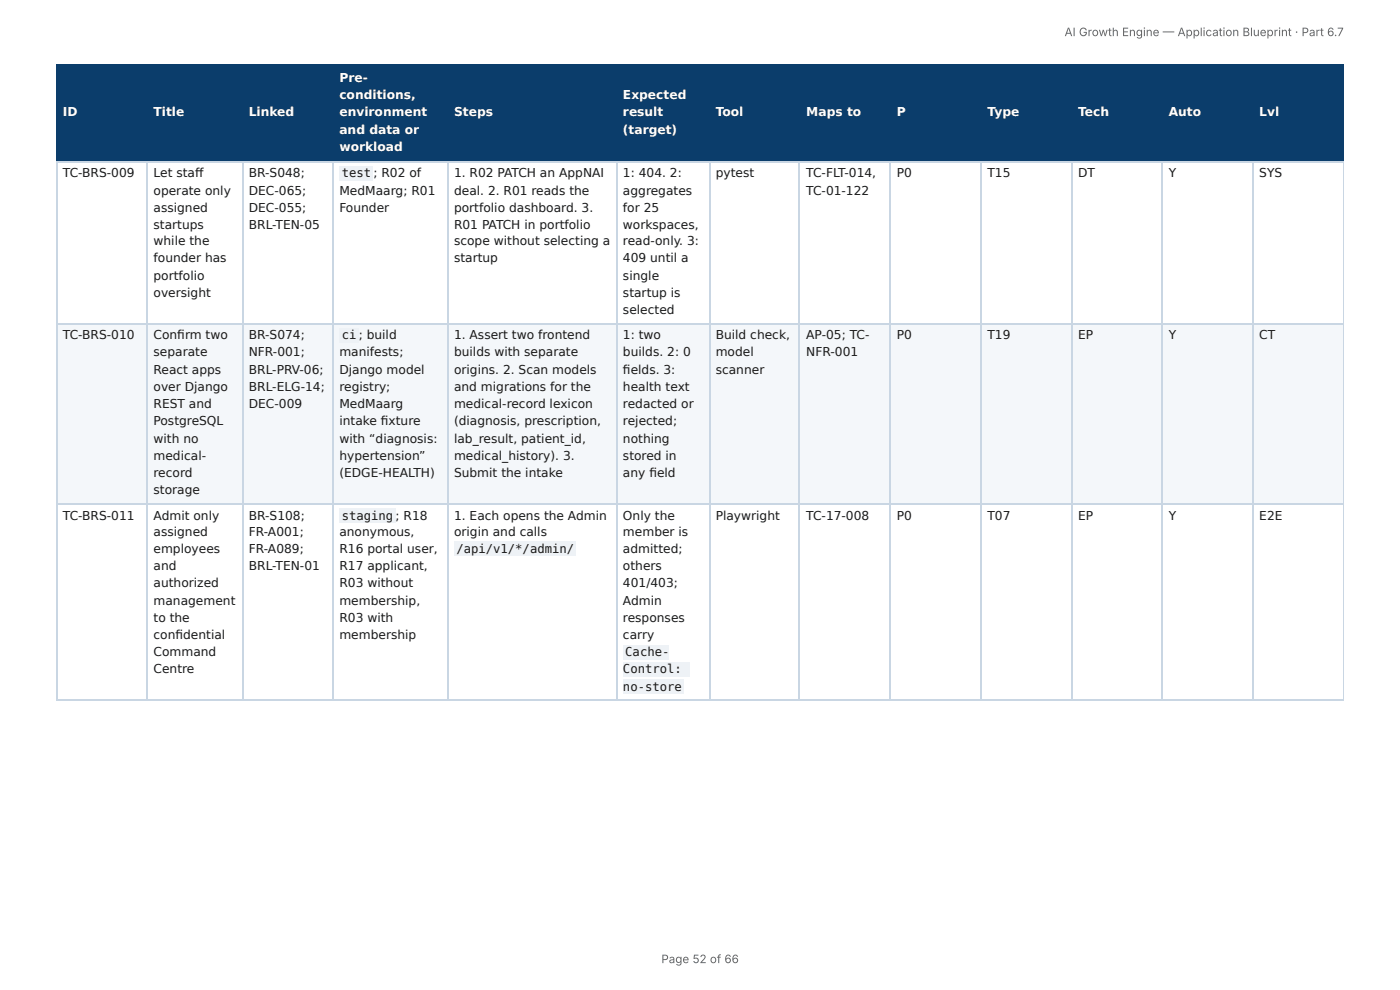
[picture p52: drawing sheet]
<svg xmlns="http://www.w3.org/2000/svg" width="297mm" height="210mm" viewBox="0 0 297 210" stroke-linecap="round" stroke-linejoin="round" font-family="sans-serif">
<defs><g id="words">
<g font-size="2.6" fill="#fff">
<text x="72.1" y="17.4">Pre-</text>
<text x="72.1" y="21.1">conditions,</text>
<text x="132.3" y="21.1">Expected</text>
<text x="13.4" y="24.7">ID</text>
<text x="32.6" y="24.7">Title</text>
<text x="52.8" y="24.7">Linked</text>
<text x="72.1" y="24.7">environment</text>
<text x="72.1" y="28.4">and data or</text>
<text x="96.4" y="24.7">Steps</text>
<text x="132.3" y="24.7">result</text>
<text x="132.3" y="28.4">(target)</text>
<text x="152" y="24.7">Tool</text>
<text x="171.3" y="24.7">Maps to</text>
<text x="190.5" y="24.7">P</text>
<text x="209.7" y="24.7">Type</text>
<text x="229" y="24.7">Tech</text>
<text x="248.2" y="24.7">Auto</text>
<text x="267.5" y="24.7">Lvl</text>
<text x="72.1" y="32">workload</text>
</g>
<g font-size="2.6" fill="#1a1a1a">
<text x="13.4" y="37.7">TC-BRS-009</text>
<text x="32.6" y="37.7">Let staff</text>
<text x="32.6" y="41.3">operate only</text>
<text x="52.8" y="37.7">BR-S048;</text>
<text x="52.8" y="41.3">DEC-065;</text>
<text x="72.1" y="41.3">MedMaarg; R01</text>
<text x="72.6" y="37.7">test</text>
<text x="79.3" y="37.7">; R02 of</text>
<text x="96.4" y="37.7">1. R02 PATCH an AppNAI</text>
<text x="96.4" y="41.3">deal. 2. R01 reads the</text>
<text x="132.3" y="37.7">1: 404. 2:</text>
<text x="132.3" y="41.3">aggregates</text>
<text x="152" y="37.7">pytest</text>
<text x="171.3" y="37.7">TC-FLT-014,</text>
<text x="171.3" y="41.3">TC-01-122</text>
<text x="190.5" y="37.7">P0</text>
<text x="209.7" y="37.7">T15</text>
<text x="229" y="37.7">DT</text>
<text x="248.2" y="37.7">Y</text>
<text x="267.5" y="37.7">SYS</text>
<text x="32.6" y="45">assigned</text>
<text x="52.8" y="45">DEC-055;</text>
<text x="72.1" y="45">Founder</text>
<text x="96.4" y="45">portfolio dashboard. 3.</text>
<text x="132.3" y="45">for 25</text>
<text x="32.6" y="48.6">startups</text>
<text x="32.6" y="52">while the</text>
<text x="52.8" y="48.6">BRL-TEN-05</text>
<text x="96.4" y="48.6">R01 PATCH in portfolio</text>
<text x="96.4" y="52">scope without selecting a</text>
<text x="132.3" y="48.6">workspaces,</text>
<text x="132.3" y="52">read-only. 3:</text>
<text x="32.6" y="55.7">founder has</text>
<text x="32.6" y="59.4">portfolio</text>
<text x="96.4" y="55.7">startup</text>
<text x="132.3" y="55.7">409 until a</text>
<text x="132.3" y="59.4">single</text>
<text x="32.6" y="63">oversight</text>
<text x="132.3" y="63">startup is</text>
<text x="132.3" y="66.7">selected</text>
<text x="13.4" y="72">TC-BRS-010</text>
<text x="32.6" y="72">Confi rm two</text>
<text x="32.6" y="75.7">separate</text>
<text x="52.8" y="72">BR-S074;</text>
<text x="52.8" y="75.7">NFR-001;</text>
<text x="72.1" y="75.7">manifests;</text>
<text x="72.6" y="72">ci ;</text>
<text x="77.9" y="72">build</text>
<text x="96.4" y="72">1. Assert two frontend</text>
<text x="96.4" y="75.7">builds with separate</text>
<text x="132.3" y="72">1: two</text>
<text x="132.3" y="75.7">builds. 2: 0</text>
<text x="152" y="72">Build check,</text>
<text x="152" y="75.7">model</text>
<text x="171.3" y="72">AP-05; TC-</text>
<text x="171.3" y="75.7">NFR-001</text>
<text x="190.5" y="72">P0</text>
<text x="209.7" y="72">T19</text>
<text x="229" y="72">EP</text>
<text x="248.2" y="72">Y</text>
<text x="267.5" y="72">CT</text>
<text x="32.6" y="79.4">React apps</text>
<text x="32.6" y="83">over Django</text>
<text x="52.8" y="79.4">BRL-PRV-06;</text>
<text x="52.8" y="83">BRL-ELG-14;</text>
<text x="72.1" y="79.4">Django model</text>
<text x="72.1" y="83">registry;</text>
<text x="96.4" y="79.4">origins. 2. Scan models</text>
<text x="96.4" y="83">and migrations for the</text>
<text x="132.3" y="79.4">fi elds. 3:</text>
<text x="132.3" y="83">health text</text>
<text x="152" y="79.4">scanner</text>
<text x="32.6" y="86.7">REST and</text>
<text x="52.8" y="86.7">DEC-009</text>
<text x="72.1" y="86.7">MedMaarg</text>
<text x="96.4" y="86.7">medical-record lexicon</text>
<text x="132.3" y="86.7">redacted or</text>
<text x="32.6" y="90.3">PostgreSQL</text>
<text x="32.6" y="94">with no</text>
<text x="72.1" y="90.3">intake fi xture</text>
<text x="72.1" y="94">with “diagnosis:</text>
<text x="96.4" y="90.3">(diagnosis, prescription,</text>
<text x="96.4" y="94">lab_result, patient_id,</text>
<text x="132.3" y="90.3">rejected;</text>
<text x="132.3" y="94">nothing</text>
<text x="32.6" y="97.6">medical-</text>
<text x="32.6" y="101.3">record</text>
<text x="72.1" y="97.6">hypertension”</text>
<text x="72.1" y="101.3">(EDGE-HEALTH)</text>
<text x="96.4" y="97.6">medical_history). 3.</text>
<text x="96.4" y="101.3">Submit the intake</text>
<text x="132.3" y="97.6">stored in</text>
<text x="132.3" y="101.3">any fi eld</text>
<text x="32.6" y="105">storage</text>
<text x="13.4" y="110.3">TC-BRS-011</text>
<text x="32.6" y="110.3">Admit only</text>
<text x="32.6" y="113.7">assigned</text>
<text x="52.8" y="110.3">BR-S108;</text>
<text x="52.8" y="113.7">FR-A001;</text>
<text x="72.1" y="113.7">anonymous,</text>
<text x="72.6" y="110.3">staging ; R18</text>
<text x="96.4" y="110.3">1. Each opens the Admin</text>
<text x="96.4" y="113.7">origin and calls</text>
<text x="132.3" y="110.3">Only the</text>
<text x="132.3" y="113.7">member is</text>
<text x="152" y="110.3">Playwright</text>
<text x="171.3" y="110.3">TC-17-008</text>
<text x="190.5" y="110.3">P0</text>
<text x="209.7" y="110.3">T07</text>
<text x="229" y="110.3">EP</text>
<text x="248.2" y="110.3">Y</text>
<text x="267.5" y="110.3">E2E</text>
<text x="32.6" y="117.4">employees</text>
<text x="52.8" y="117.4">FR-A089;</text>
<text x="72.1" y="117.4">R16 portal user,</text>
<text x="96.9" y="117.4">/api/v1/*/admin/</text>
<text x="132.3" y="117.4">admitted;</text>
<text x="32.6" y="121.1">and</text>
<text x="32.6" y="124.7">authorized</text>
<text x="52.8" y="121.1">BRL-TEN-01</text>
<text x="72.1" y="121.1">R17 applicant,</text>
<text x="72.1" y="124.7">R03 without</text>
<text x="132.3" y="121.1">others</text>
<text x="132.3" y="124.7">401/403;</text>
<text x="32.6" y="128.4">management</text>
<text x="72.1" y="128.4">membership,</text>
<text x="132.3" y="128.4">Admin</text>
<text x="32.6" y="132">to the</text>
<text x="32.6" y="135.7">confi dential</text>
<text x="72.1" y="132">R03 with</text>
<text x="72.1" y="135.7">membership</text>
<text x="132.3" y="132">responses</text>
<text x="132.3" y="135.7">carry</text>
<text x="32.6" y="139.3">Command</text>
<text x="32.6" y="143">Centre</text>
<text x="132.3" y="143">Control:</text>
<text x="132.8" y="139.3">Cache-</text>
<text x="132.3" y="146.7">no-store</text>
</g>
<g font-size="2.5" fill="#666">
<text x="226.1" y="7.7">AI Growth Engine — Application Blueprint · Part 6.7</text>
<text x="140.5" y="204.5">Page 52 of 66</text>
</g>
</g></defs>
<g fill="#0b3d6b">
<path d="M12.2 14h19v20.2h-19z"/>
<path d="M31.2 14h20.2v20.2h-20.2z"/>
<path d="M51.4 14h19.3v20.2h-19.3z"/>
<path d="M70.7 14h24.4v20.2h-24.4z"/>
<path d="M95.1 14h35.8v20.2h-35.8z"/>
<path d="M130.9 14h19.8v20.2h-19.8z"/>
<path d="M150.7 14h19.2v20.2h-19.2z"/>
<path d="M169.9 14h19.3v20.2h-19.3z"/>
<path d="M189.2 14h19.3v20.2h-19.3z"/>
<path d="M208.5 14h19.2v20.2h-19.2z"/>
<path d="M227.7 14h19.3v20.2h-19.3z"/>
<path d="M247 14h19v20.2h-19z"/>
<path d="M266 14h19.4v20.2h-19.4z"/>
</g>
<g fill="#f4f7fa">
<path d="M12.2 68.9h19v38h-19z"/>
<path d="M31.2 68.9h20.2v38h-20.2z"/>
<path d="M51.4 68.9h19.3v38h-19.3z"/>
<path d="M70.7 68.9h24.4v38h-24.4z"/>
<path d="M95.1 68.9h35.8v38h-35.8z"/>
<path d="M130.9 68.9h19.8v38h-19.8z"/>
<path d="M150.7 68.9h19.2v38h-19.2z"/>
<path d="M169.9 68.9h19.3v38h-19.3z"/>
<path d="M189.2 68.9h19.3v38h-19.3z"/>
<path d="M208.5 68.9h19.2v38h-19.2z"/>
<path d="M227.7 68.9h19.3v38h-19.3z"/>
<path d="M247 68.9h19v38h-19z"/>
<path d="M266 68.9h19.4v38h-19.4z"/>
</g>
<g fill="none" stroke="#0b3d6b" stroke-width=".24">
<path d="M11.9 13.9h273.5M12 13.8v20.7M31.3 13.8v20.7M51.5 13.8v20.7M70.8 13.8v20.7M95.2 13.8v20.7M131 13.8v20.7M150.8 13.8v20.7M169.8 13.8v20.7M189.1 13.8v20.7M208.3 13.8v20.7M227.6 13.8v20.7"/>
<path d="M246.9 13.8v20.7M266.1 13.8v20.7M11.9 34.4h273.5"/>
</g>
<path d="M285.3 13.8v20.7" fill="none" stroke="#0b3d6b" stroke-width=".21"/>
<g fill="none" stroke="#c9d6e3" stroke-width=".24">
<path d="M11.9 34.4h273.5M12 34.5v114.1M31.3 34.5v114.1M51.5 34.5v114.1M70.8 34.5v114.1M95.2 34.5v114.1M131 34.5v114.1M150.8 34.5v114.1M169.8 34.5v114.1M189.1 34.5v114.1M208.3 34.5v114.1M227.6 34.5v114.1"/>
<path d="M246.9 34.5v114.1M266.1 34.5v114.1M11.9 68.7h273.5M11.9 107h273.5M11.9 148.7h273.5"/>
</g>
<path d="M285.3 34.5v114.1" fill="none" stroke="#c9d6e3" stroke-width=".21"/>
<g fill="#eef2f6">
<path d="M72.1 35.2h7.1v3.2h-7.1z"/>
<path d="M72.1 69.6h4.2v3.2h-4.2z"/>
<path d="M72.1 107.9h12v3.2h-12z"/>
<path d="M96.5 115h25.9v3.1h-25.9z"/>
<path d="M132.4 136.9h9.7v3.2h-9.7z"/>
<path d="M132.4 140.6h14.1v3.1h-14.1z"/>
<path d="M132.4 144.2h12.9v3.2h-12.9z"/>
</g>
<use href="#words"/>
</svg>
